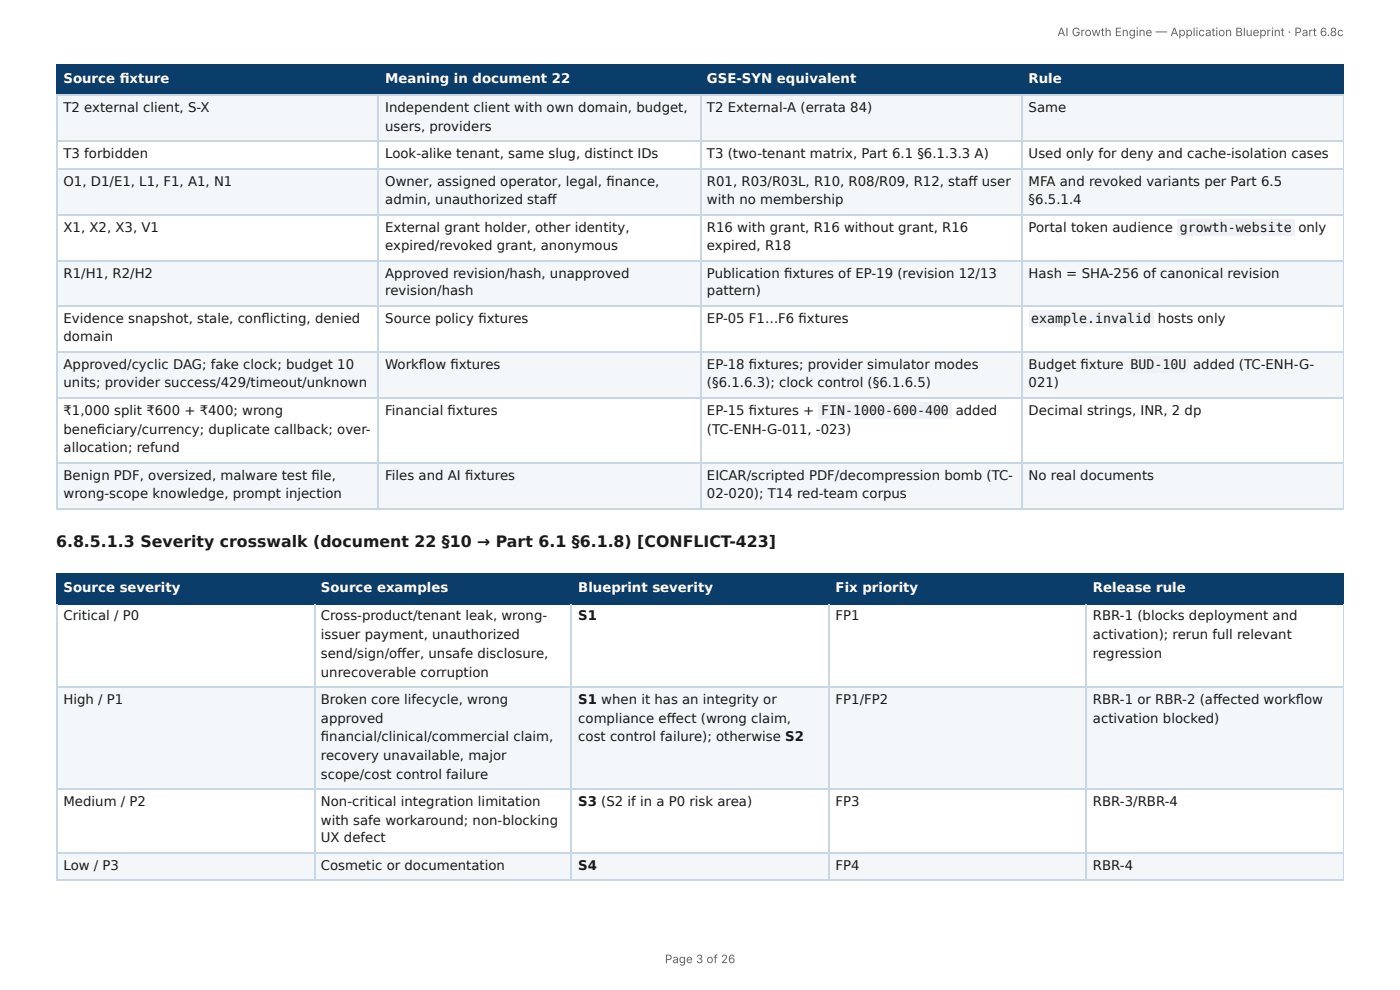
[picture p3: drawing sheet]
<svg xmlns="http://www.w3.org/2000/svg" width="297mm" height="210mm" viewBox="0 0 297 210" stroke-linecap="round" stroke-linejoin="round" font-family="sans-serif">
<defs><g id="words">
<text font-size="3.3" fill="#1a1a1a" x="11.9" y="116.2">6.8.5.1.3 Severity crosswalk (document 22 §10 → Part 6.1 §6.1.8) [CONFLICT-423]</text>
<g font-size="2.8" fill="#fff">
<text x="13.5" y="17.7">Source fi xture</text>
<text x="81.8" y="17.7">Meaning in document 22</text>
<text x="150.2" y="17.7">GSE-SYN equivalent</text>
<text x="218.5" y="17.7">Rule</text>
<text x="13.5" y="125.7">Source severity</text>
<text x="68.2" y="125.7">Source examples</text>
<text x="122.8" y="125.7">Blueprint severity</text>
<text x="177.5" y="125.7">Fix priority</text>
<text x="232.1" y="125.7">Release rule</text>
</g>
<g font-size="2.8" fill="#1a1a1a">
<text x="13.5" y="23.8">T2 external client, S-X</text>
<text x="81.8" y="23.8">Independent client with own domain, budget,</text>
<text x="150.2" y="23.8">T2 External-A (errata 84)</text>
<text x="218.5" y="23.8">Same</text>
<text x="81.8" y="27.8">users, providers</text>
<text x="13.5" y="33.6">T3 forbidden</text>
<text x="81.8" y="33.6">Look-alike tenant, same slug, distinct IDs</text>
<text x="150.2" y="33.6">T3 (two-tenant matrix, Part 6.1 §6.1.3.3 A)</text>
<text x="218.5" y="33.6">Used only for deny and cache-isolation cases</text>
<text x="13.5" y="39.4">O1, D1/E1, L1, F1, A1, N1</text>
<text x="81.8" y="39.4">Owner, assigned operator, legal, fi nance,</text>
<text x="150.2" y="39.4">R01, R03/R03L, R10, R08/R09, R12, staff user</text>
<text x="218.5" y="39.4">MFA and revoked variants per Part 6.5</text>
<text x="81.8" y="43.4">admin, unauthorized staff</text>
<text x="150.2" y="43.4">with no membership</text>
<text x="218.5" y="43.4">§6.5.1.4</text>
<text x="13.5" y="49.2">X1, X2, X3, V1</text>
<text x="81.8" y="49.2">External grant holder, other identity,</text>
<text x="81.8" y="53.2">expired/revoked grant, anonymous</text>
<text x="150.2" y="49.2">R16 with grant, R16 without grant, R16</text>
<text x="150.2" y="53.2">expired, R18</text>
<text x="218.5" y="49.2">Portal token audience</text>
<text x="250.6" y="49.2">growth-website</text>
<text x="275.8" y="49.2">only</text>
<text x="13.5" y="59">R1/H1, R2/H2</text>
<text x="81.8" y="59">Approved revision/hash, unapproved</text>
<text x="150.2" y="59">Publication fi xtures of EP-19 (revision 12/13</text>
<text x="218.5" y="59">Hash = SHA-256 of canonical revision</text>
<text x="81.8" y="62.7">revision/hash</text>
<text x="150.2" y="62.7">pattern)</text>
<text x="13.5" y="68.5">Evidence snapshot, stale, confl icting, denied</text>
<text x="81.8" y="68.5">Source policy fi xtures</text>
<text x="150.2" y="68.5">EP-05 F1…F6 fi xtures</text>
<text x="219" y="68.5">example.invalid</text>
<text x="245.9" y="68.5">hosts only</text>
<text x="13.5" y="72.5">domain</text>
<text x="13.5" y="78.3">Approved/cyclic DAG; fake clock; budget 10</text>
<text x="13.5" y="82.3">units; provider success/429/timeout/unknown</text>
<text x="81.8" y="78.3">Workfl ow fi xtures</text>
<text x="150.2" y="78.3">EP-18 fi xtures; provider simulator modes</text>
<text x="150.2" y="82.3">(§6.1.6.3); clock control (§6.1.6.5)</text>
<text x="218.5" y="78.3">Budget fi xture</text>
<text x="218.5" y="82.3">021)</text>
<text x="240.1" y="78.3">BUD-10U</text>
<text x="253.4" y="78.3">added (TC-ENH-G-</text>
<text x="13.5" y="88.1">₹1,000 split ₹600 + ₹400; wrong</text>
<text x="81.8" y="88.1">Financial fi xtures</text>
<text x="150.2" y="88.1">EP-15 fi xtures +</text>
<text x="174.4" y="88.1">FIN-1000-600-400</text>
<text x="203" y="88.1">added</text>
<text x="218.5" y="88.1">Decimal strings, INR, 2 dp</text>
<text x="13.5" y="92.1">benefi ciary/currency; duplicate callback; over-</text>
<text x="150.2" y="92.1">(TC-ENH-G-011, -023)</text>
<text x="13.5" y="96">allocation; refund</text>
<text x="13.5" y="101.9">Benign PDF, oversized, malware test fi le,</text>
<text x="81.8" y="101.9">Files and AI fi xtures</text>
<text x="150.2" y="101.9">EICAR/scripted PDF/decompression bomb (TC-</text>
<text x="218.5" y="101.9">No real documents</text>
<text x="13.5" y="105.8">wrong-scope knowledge, prompt injection</text>
<text x="150.2" y="105.8">02-020); T14 red-team corpus</text>
<text x="13.5" y="131.8">Critical / P0</text>
<text x="68.2" y="131.8">Cross-product/tenant leak, wrong-</text>
<text x="122.8" y="131.8">S1</text>
<text x="177.5" y="131.8">FP1</text>
<text x="232.1" y="131.8">RBR-1 (blocks deployment and</text>
<text x="68.2" y="135.7">issuer payment, unauthorized</text>
<text x="232.1" y="135.7">activation); rerun full relevant</text>
<text x="68.2" y="139.7">send/sign/off er, unsafe disclosure,</text>
<text x="68.2" y="143.7">unrecoverable corruption</text>
<text x="232.1" y="139.7">regression</text>
<text x="13.5" y="149.5">High / P1</text>
<text x="68.2" y="149.5">Broken core lifecycle, wrong</text>
<text x="122.8" y="149.5">S1 when it has an integrity or</text>
<text x="177.5" y="149.5">FP1/FP2</text>
<text x="232.1" y="149.5">RBR-1 or RBR-2 (aff ected workfl ow</text>
<text x="68.2" y="153.5">approved</text>
<text x="122.8" y="153.5">compliance eff ect (wrong claim,</text>
<text x="232.1" y="153.5">activation blocked)</text>
<text x="68.2" y="157.4">fi nancial/clinical/commercial claim,</text>
<text x="68.2" y="161.4">recovery unavailable, major</text>
<text x="122.8" y="157.4">cost control failure); otherwise S2</text>
<text x="68.2" y="165.4">scope/cost control failure</text>
<text x="13.5" y="171.2">Medium / P2</text>
<text x="68.2" y="171.2">Non-critical integration limitation</text>
<text x="122.8" y="171.2">S3 (S2 if in a P0 risk area)</text>
<text x="177.5" y="171.2">FP3</text>
<text x="232.1" y="171.2">RBR-3/RBR-4</text>
<text x="68.2" y="175.2">with safe workaround; non-blocking</text>
<text x="68.2" y="178.9">UX defect</text>
<text x="13.5" y="184.7">Low / P3</text>
<text x="68.2" y="184.7">Cosmetic or documentation</text>
<text x="122.8" y="184.7">S4</text>
<text x="177.5" y="184.7">FP4</text>
<text x="232.1" y="184.7">RBR-4</text>
</g>
<g font-size="2.5" fill="#666">
<text x="224.6" y="7.7">AI Growth Engine — Application Blueprint · Part 6.8c</text>
<text x="141.2" y="204.5">Page 3 of 26</text>
</g>
</g></defs>
<g fill="#0b3d6b">
<path d="M12.2 14h68.2v6.1h-68.2z"/>
<path d="M80.4 14h68.3v6.1h-68.3z"/>
<path d="M148.7 14h68.3v6.1h-68.3z"/>
<path d="M217 14h68.4v6.1h-68.4z"/>
</g>
<g fill="#f4f7fa">
<path d="M12.2 20.1h68.2v9.8h-68.2z"/>
<path d="M80.4 20.1h68.3v9.8h-68.3z"/>
<path d="M148.7 20.1h68.3v9.8h-68.3z"/>
<path d="M217 20.1h68.4v9.8h-68.4z"/>
<path d="M12.2 35.7h68.2v9.8h-68.2z"/>
<path d="M80.4 35.7h68.3v9.8h-68.3z"/>
<path d="M148.7 35.7h68.3v9.8h-68.3z"/>
<path d="M217 35.7h68.4v9.8h-68.4z"/>
<path d="M12.2 55.3h68.2v9.8h-68.2z"/>
<path d="M80.4 55.3h68.3v9.8h-68.3z"/>
<path d="M148.7 55.3h68.3v9.8h-68.3z"/>
<path d="M217 55.3h68.4v9.8h-68.4z"/>
<path d="M12.2 74.9h68.2v9.8h-68.2z"/>
<path d="M80.4 74.9h68.3v9.8h-68.3z"/>
<path d="M148.7 74.9h68.3v9.8h-68.3z"/>
<path d="M217 74.9h68.4v9.8h-68.4z"/>
<path d="M12.2 98.2h68.2v9.8h-68.2z"/>
<path d="M80.4 98.2h68.3v9.8h-68.3z"/>
<path d="M148.7 98.2h68.3v9.8h-68.3z"/>
<path d="M217 98.2h68.4v9.8h-68.4z"/>
</g>
<path d="M11.9 13.9h273.5M12 13.8v6.6M80.3 13.8v6.6M148.8 13.8v6.6M217.1 13.8v6.6M11.9 20.2h273.5" fill="none" stroke="#0b3d6b" stroke-width=".26"/>
<path d="M285.3 13.8v6.6" fill="none" stroke="#0b3d6b" stroke-width=".21"/>
<g fill="none" stroke="#c9d6e3" stroke-width=".26">
<path d="M11.9 20.2h273.5M11.9 30h273.5M11.9 35.9h273.5M12 20.4v87.8M80.3 20.4v87.8M148.8 20.4v87.8M217.1 20.4v87.8M11.9 45.6h273.5M11.9 55.4h273.5M11.9 65h273.5M11.9 74.7h273.5M11.9 84.5h273.5"/>
<path d="M11.9 98.3h273.5M11.9 108.1h273.5"/>
</g>
<path d="M285.3 20.4v87.8" fill="none" stroke="#c9d6e3" stroke-width=".21"/>
<g fill="#0b3d6b">
<path d="M12.2 122h54.5v6.3h-54.5z"/>
<path d="M66.7 122h54.7v6.3h-54.7z"/>
<path d="M121.4 122h54.5v6.3h-54.5z"/>
<path d="M175.9 122h54.8v6.3h-54.8z"/>
<path d="M230.7 122h54.7v6.3h-54.7z"/>
</g>
<g fill="#f4f7fa">
<path d="M12.2 145.8h54.5v21.7h-54.5z"/>
<path d="M66.7 145.8h54.7v21.7h-54.7z"/>
<path d="M121.4 145.8h54.5v21.7h-54.5z"/>
<path d="M175.9 145.8h54.8v21.7h-54.8z"/>
<path d="M230.7 145.8h54.7v21.7h-54.7z"/>
<path d="M12.2 181.2h54.5v5.9h-54.5z"/>
<path d="M66.7 181.2h54.7v5.9h-54.7z"/>
<path d="M121.4 181.2h54.5v5.9h-54.5z"/>
<path d="M175.9 181.2h54.8v5.9h-54.8z"/>
<path d="M230.7 181.2h54.7v5.9h-54.7z"/>
</g>
<path d="M11.9 121.8h273.5M11.9 128.2h273.5M12 121.7v6.6M66.8 121.7v6.6M121.3 121.7v6.6M176.1 121.7v6.6M230.6 121.7v6.6" fill="none" stroke="#0b3d6b" stroke-width=".26"/>
<path d="M285.3 121.7v6.6" fill="none" stroke="#0b3d6b" stroke-width=".21"/>
<path d="M12 128.3v58.8M66.8 128.3v58.8M121.3 128.3v58.8M176.1 128.3v58.8M230.6 128.3v58.8M11.9 145.9h273.5M11.9 167.6h273.5M11.9 181.1h273.5M11.9 186.9h273.5" fill="none" stroke="#c9d6e3" stroke-width=".26"/>
<path d="M285.3 128.3v58.8" fill="none" stroke="#c9d6e3" stroke-width=".21"/>
<g fill="#eef2f6">
<path d="M250 46.6h24.9v3.4h-24.9z"/>
<path d="M218.5 65.9h26.5v3.4h-26.5z"/>
<path d="M239.7 75.7h12.7v3.4h-12.7z"/>
<path d="M173.8 85.5h28.3v3.4h-28.3z"/>
</g>
<use href="#words"/>
</svg>
